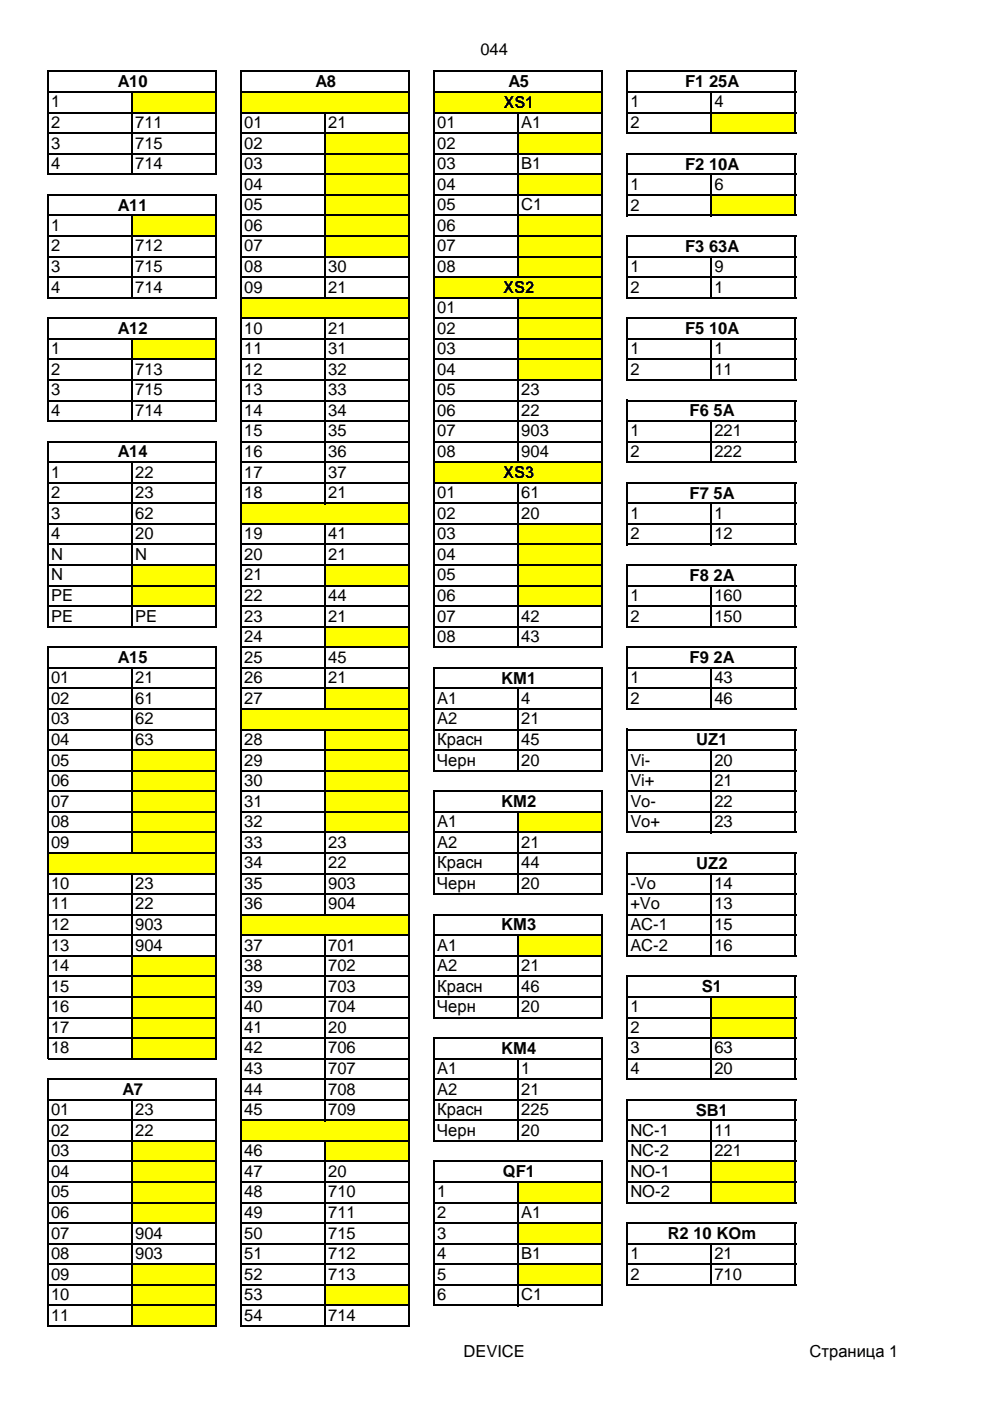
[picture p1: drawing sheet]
<svg xmlns="http://www.w3.org/2000/svg" width="210mm" height="297mm" viewBox="0 0 210 297" stroke-linecap="round" stroke-linejoin="round" font-family="sans-serif">
<defs><g id="words">
<g font-size="3.5">
<text x="101.9" y="11.6">044</text>
<text x="10.8" y="22.8">1</text>
<text x="25" y="18.5">A10</text>
<text x="66.9" y="18.5">A8</text>
<text x="106.7" y="22.9">XS1</text>
<text x="107.8" y="18.5">A5</text>
<text x="133.6" y="22.8">1</text>
<text x="145.2" y="18.5">F1 25A</text>
<text x="151.5" y="22.8">4</text>
<text x="10.8" y="27.1">2</text>
<text x="28.7" y="27.1">711</text>
<text x="51.8" y="27.1">01</text>
<text x="69.6" y="27.1">21</text>
<text x="92.7" y="27.1">01</text>
<text x="110.5" y="27.1">A1</text>
<text x="133.6" y="27.2">2</text>
<text x="10.8" y="31.5">3</text>
<text x="10.8" y="35.9">4</text>
<text x="28.7" y="31.5">715</text>
<text x="28.7" y="35.9">714</text>
<text x="51.8" y="31.5">02</text>
<text x="51.8" y="35.9">03</text>
<text x="92.7" y="31.5">02</text>
<text x="92.7" y="35.9">03</text>
<text x="110.5" y="35.9">B1</text>
<text x="145.2" y="35.9">F2 10A</text>
<text x="51.8" y="40.2">04</text>
<text x="92.7" y="40.2">04</text>
<text x="133.6" y="40.2">1</text>
<text x="151.5" y="40.2">6</text>
<text x="25" y="44.7">A11</text>
<text x="51.8" y="44.6">05</text>
<text x="92.7" y="44.6">05</text>
<text x="110.5" y="44.6">C1</text>
<text x="133.6" y="44.7">2</text>
<text x="10.8" y="48.9">1</text>
<text x="10.8" y="53.3">2</text>
<text x="28.7" y="53.3">712</text>
<text x="51.8" y="48.9">06</text>
<text x="51.8" y="53.3">07</text>
<text x="92.7" y="48.9">06</text>
<text x="92.7" y="53.3">07</text>
<text x="145.2" y="53.4">F3 63A</text>
<text x="10.8" y="57.7">3</text>
<text x="28.7" y="57.7">715</text>
<text x="51.8" y="57.7">08</text>
<text x="69.6" y="57.7">30</text>
<text x="92.7" y="57.7">08</text>
<text x="133.6" y="57.7">1</text>
<text x="151.5" y="57.7">9</text>
<text x="10.8" y="62">4</text>
<text x="28.7" y="62">714</text>
<text x="51.8" y="62">09</text>
<text x="69.6" y="62">21</text>
<text x="106.7" y="62.1">XS2</text>
<text x="133.6" y="62">2</text>
<text x="151.5" y="62">1</text>
<text x="25" y="70.8">A12</text>
<text x="51.8" y="70.7">10</text>
<text x="69.6" y="70.7">21</text>
<text x="92.7" y="66.4">01</text>
<text x="92.7" y="70.7">02</text>
<text x="145.2" y="70.8">F5 10A</text>
<text x="10.8" y="75.1">1</text>
<text x="51.8" y="75.1">11</text>
<text x="69.6" y="75.1">31</text>
<text x="92.7" y="75.1">03</text>
<text x="133.6" y="75.1">1</text>
<text x="151.5" y="75.1">1</text>
<text x="10.8" y="79.5">2</text>
<text x="10.8" y="83.8">3</text>
<text x="28.7" y="79.5">713</text>
<text x="28.7" y="83.8">715</text>
<text x="51.8" y="79.5">12</text>
<text x="51.8" y="83.8">13</text>
<text x="69.6" y="79.5">32</text>
<text x="69.6" y="83.8">33</text>
<text x="92.7" y="79.5">04</text>
<text x="92.7" y="83.8">05</text>
<text x="110.5" y="83.8">23</text>
<text x="133.6" y="79.5">2</text>
<text x="151.5" y="79.5">11</text>
<text x="10.8" y="88.2">4</text>
<text x="28.7" y="88.2">714</text>
<text x="51.8" y="88.2">14</text>
<text x="69.6" y="88.2">34</text>
<text x="92.7" y="88.2">06</text>
<text x="110.5" y="88.2">22</text>
<text x="146.2" y="88.3">F6 5A</text>
<text x="51.8" y="92.5">15</text>
<text x="69.6" y="92.5">35</text>
<text x="92.7" y="92.5">07</text>
<text x="110.5" y="92.5">903</text>
<text x="133.6" y="92.5">1</text>
<text x="151.5" y="92.5">221</text>
<text x="10.8" y="101.3">1</text>
<text x="25" y="97">A14</text>
<text x="28.7" y="101.3">22</text>
<text x="51.8" y="96.9">16</text>
<text x="51.8" y="101.3">17</text>
<text x="69.6" y="96.9">36</text>
<text x="69.6" y="101.3">37</text>
<text x="92.7" y="96.9">08</text>
<text x="106.7" y="101.3">XS3</text>
<text x="110.5" y="96.9">904</text>
<text x="133.6" y="96.9">2</text>
<text x="151.5" y="96.9">222</text>
<text x="10.8" y="105.6">2</text>
<text x="28.7" y="105.6">23</text>
<text x="51.8" y="105.6">18</text>
<text x="69.6" y="105.6">21</text>
<text x="92.7" y="105.6">01</text>
<text x="110.5" y="105.6">61</text>
<text x="146.2" y="105.7">F7 5A</text>
<text x="10.8" y="110">3</text>
<text x="28.7" y="110">62</text>
<text x="92.7" y="110">02</text>
<text x="110.5" y="110">20</text>
<text x="133.6" y="110">1</text>
<text x="151.5" y="110">1</text>
<text x="10.8" y="114.3">4</text>
<text x="10.8" y="118.7">N</text>
<text x="28.7" y="114.3">20</text>
<text x="28.7" y="118.7">N</text>
<text x="51.8" y="114.3">19</text>
<text x="51.8" y="118.7">20</text>
<text x="69.6" y="114.3">41</text>
<text x="69.6" y="118.7">21</text>
<text x="92.7" y="114.3">03</text>
<text x="92.7" y="118.7">04</text>
<text x="133.6" y="114.3">2</text>
<text x="151.5" y="114.3">12</text>
<text x="10.8" y="123.1">N</text>
<text x="51.8" y="123.1">21</text>
<text x="92.7" y="123.1">05</text>
<text x="146.2" y="123.1">F8 2A</text>
<text x="10.8" y="127.4">PE</text>
<text x="10.8" y="131.8">PE</text>
<text x="28.7" y="131.8">PE</text>
<text x="51.8" y="127.4">22</text>
<text x="51.8" y="131.8">23</text>
<text x="69.6" y="127.4">44</text>
<text x="69.6" y="131.8">21</text>
<text x="92.7" y="127.4">06</text>
<text x="92.7" y="131.8">07</text>
<text x="110.5" y="131.8">42</text>
<text x="133.6" y="127.4">1</text>
<text x="133.6" y="131.8">2</text>
<text x="151.5" y="127.4">160</text>
<text x="151.5" y="131.8">150</text>
<text x="51.8" y="136.1">24</text>
<text x="92.7" y="136.1">08</text>
<text x="110.5" y="136.1">43</text>
<text x="25" y="140.6">A15</text>
<text x="51.8" y="140.5">25</text>
<text x="69.6" y="140.5">45</text>
<text x="146.2" y="140.6">F9 2A</text>
<text x="10.8" y="144.9">01</text>
<text x="10.8" y="149.2">02</text>
<text x="28.7" y="144.9">21</text>
<text x="28.7" y="149.2">61</text>
<text x="51.8" y="144.9">26</text>
<text x="51.8" y="149.2">27</text>
<text x="69.6" y="144.9">21</text>
<text x="92.7" y="149.2">A1</text>
<text x="106.3" y="144.9">KM1</text>
<text x="110.5" y="149.2">4</text>
<text x="133.6" y="144.9">1</text>
<text x="133.6" y="149.2">2</text>
<text x="151.5" y="144.9">43</text>
<text x="151.5" y="149.2">46</text>
<text x="10.8" y="153.6">03</text>
<text x="28.7" y="153.6">62</text>
<text x="92.7" y="153.6">A2</text>
<text x="110.5" y="153.6">21</text>
<text x="10.8" y="157.9">04</text>
<text x="28.7" y="157.9">63</text>
<text x="51.8" y="157.9">28</text>
<text x="92.7" y="157.9">Красн</text>
<text x="110.5" y="157.9">45</text>
<text x="147.6" y="158">UZ1</text>
<text x="10.8" y="162.3">05</text>
<text x="10.8" y="166.7">06</text>
<text x="51.8" y="162.3">29</text>
<text x="51.8" y="166.7">30</text>
<text x="92.7" y="162.3">Черн</text>
<text x="110.5" y="162.3">20</text>
<text x="133.6" y="162.3">Vi-</text>
<text x="133.6" y="166.7">Vi+</text>
<text x="151.5" y="162.3">20</text>
<text x="151.5" y="166.7">21</text>
<text x="10.8" y="171">07</text>
<text x="51.8" y="171">31</text>
<text x="106.3" y="171.1">KM2</text>
<text x="133.6" y="171">Vo-</text>
<text x="151.5" y="171">22</text>
<text x="10.8" y="175.4">08</text>
<text x="10.8" y="179.7">09</text>
<text x="51.8" y="175.4">32</text>
<text x="51.8" y="179.7">33</text>
<text x="69.6" y="179.7">23</text>
<text x="92.7" y="175.4">A1</text>
<text x="92.7" y="179.7">A2</text>
<text x="110.5" y="179.7">21</text>
<text x="133.6" y="175.4">Vo+</text>
<text x="151.5" y="175.4">23</text>
<text x="51.8" y="184.1">34</text>
<text x="69.6" y="184.1">22</text>
<text x="92.7" y="184.1">Красн</text>
<text x="110.5" y="184.1">44</text>
<text x="147.6" y="184.2">UZ2</text>
<text x="10.8" y="188.5">10</text>
<text x="28.7" y="188.5">23</text>
<text x="51.8" y="188.5">35</text>
<text x="69.6" y="188.5">903</text>
<text x="92.7" y="188.5">Черн</text>
<text x="110.5" y="188.5">20</text>
<text x="133.6" y="188.5">-Vo</text>
<text x="151.5" y="188.5">14</text>
<text x="10.8" y="192.8">11</text>
<text x="10.8" y="197.2">12</text>
<text x="28.7" y="192.8">22</text>
<text x="28.7" y="197.2">903</text>
<text x="51.8" y="192.8">36</text>
<text x="69.6" y="192.8">904</text>
<text x="106.3" y="197.3">KM3</text>
<text x="133.6" y="192.8">+Vo</text>
<text x="133.6" y="197.2">AC-1</text>
<text x="151.5" y="192.8">13</text>
<text x="151.5" y="197.2">15</text>
<text x="10.8" y="201.5">13</text>
<text x="28.7" y="201.5">904</text>
<text x="51.8" y="201.5">37</text>
<text x="69.6" y="201.5">701</text>
<text x="92.7" y="201.5">A1</text>
<text x="133.6" y="201.5">AC-2</text>
<text x="151.5" y="201.5">16</text>
<text x="10.8" y="205.9">14</text>
<text x="51.8" y="205.9">38</text>
<text x="69.6" y="205.9">702</text>
<text x="92.7" y="205.9">A2</text>
<text x="110.5" y="205.9">21</text>
<text x="10.8" y="210.3">15</text>
<text x="10.8" y="214.6">16</text>
<text x="51.8" y="210.3">39</text>
<text x="51.8" y="214.6">40</text>
<text x="69.6" y="210.3">703</text>
<text x="69.6" y="214.6">704</text>
<text x="92.7" y="210.3">Красн</text>
<text x="92.7" y="214.6">Черн</text>
<text x="110.5" y="210.3">46</text>
<text x="110.5" y="214.6">20</text>
<text x="133.6" y="214.6">1</text>
<text x="148.8" y="210.4">S1</text>
<text x="10.8" y="219">17</text>
<text x="51.8" y="219">41</text>
<text x="69.6" y="219">20</text>
<text x="133.6" y="219.1">2</text>
<text x="10.8" y="223.4">18</text>
<text x="51.8" y="223.4">42</text>
<text x="51.8" y="227.7">43</text>
<text x="69.6" y="223.4">706</text>
<text x="69.6" y="227.7">707</text>
<text x="92.7" y="227.7">A1</text>
<text x="106.3" y="223.4">KM4</text>
<text x="110.5" y="227.7">1</text>
<text x="133.6" y="223.4">3</text>
<text x="133.6" y="227.7">4</text>
<text x="151.5" y="223.4">63</text>
<text x="151.5" y="227.7">20</text>
<text x="26" y="232.2">A7</text>
<text x="51.8" y="232.1">44</text>
<text x="69.6" y="232.1">708</text>
<text x="92.7" y="232.1">A2</text>
<text x="110.5" y="232.1">21</text>
<text x="10.8" y="236.4">01</text>
<text x="28.7" y="236.4">23</text>
<text x="51.8" y="236.4">45</text>
<text x="69.6" y="236.4">709</text>
<text x="92.7" y="236.4">Красн</text>
<text x="110.5" y="236.4">225</text>
<text x="147.5" y="236.5">SB1</text>
<text x="10.8" y="240.8">02</text>
<text x="10.8" y="245.2">03</text>
<text x="28.7" y="240.8">22</text>
<text x="51.8" y="245.2">46</text>
<text x="92.7" y="240.8">Черн</text>
<text x="110.5" y="240.8">20</text>
<text x="133.6" y="240.8">NC-1</text>
<text x="133.6" y="245.2">NC-2</text>
<text x="151.5" y="240.8">11</text>
<text x="151.5" y="245.2">221</text>
<text x="10.8" y="249.5">04</text>
<text x="51.8" y="249.5">47</text>
<text x="69.6" y="249.5">20</text>
<text x="106.6" y="249.6">QF1</text>
<text x="133.6" y="249.5">NO-1</text>
<text x="10.8" y="253.9">05</text>
<text x="51.8" y="253.9">48</text>
<text x="69.6" y="253.9">710</text>
<text x="92.7" y="253.9">1</text>
<text x="133.6" y="253.9">NO-2</text>
<text x="10.8" y="258.2">06</text>
<text x="10.8" y="262.6">07</text>
<text x="28.7" y="262.6">904</text>
<text x="51.8" y="258.2">49</text>
<text x="51.8" y="262.6">50</text>
<text x="69.6" y="258.2">711</text>
<text x="69.6" y="262.6">715</text>
<text x="92.7" y="258.3">2</text>
<text x="92.7" y="262.7">3</text>
<text x="110.5" y="258.2">A1</text>
<text x="141.6" y="262.7">R2 10 KOm</text>
<text x="10.8" y="267">08</text>
<text x="28.7" y="267">903</text>
<text x="51.8" y="267">51</text>
<text x="69.6" y="267">712</text>
<text x="92.7" y="267">4</text>
<text x="110.5" y="267">B1</text>
<text x="133.6" y="267">1</text>
<text x="151.5" y="267">21</text>
<text x="10.8" y="271.3">09</text>
<text x="10.8" y="275.7">10</text>
<text x="51.8" y="271.3">52</text>
<text x="51.8" y="275.7">53</text>
<text x="69.6" y="271.3">713</text>
<text x="92.7" y="271.4">5</text>
<text x="92.7" y="275.7">6</text>
<text x="110.5" y="275.7">C1</text>
<text x="133.6" y="271.3">2</text>
<text x="151.5" y="271.3">710</text>
<text x="10.8" y="280">11</text>
<text x="51.8" y="280">54</text>
<text x="69.6" y="280">714</text>
<text x="98.3" y="287.7">DEVICE</text>
<text x="171.7" y="287.7">Страница 1</text>
</g>
</g></defs>
<g fill="#ff0">
<path d="M28 19.5h17.8v4.4h-17.8z"/>
<path d="M51.1 19.5h35.7v4.4h-35.7z"/>
<path d="M92 19.5h35.7v4.4h-35.7z"/>
<path d="M150.8 23.9h17.9v4.4h-17.9z"/>
<path d="M68.9 28.2h17.9v4.4h-17.9z"/>
<path d="M109.9 28.2h17.8v4.4h-17.8z"/>
<path d="M68.9 32.6h17.9v4.4h-17.9z"/>
<path d="M68.9 37h17.9v4.4h-17.9z"/>
<path d="M109.9 37h17.8v4.4h-17.8z"/>
<path d="M68.9 41.3h17.9v4.4h-17.9z"/>
<path d="M150.8 41.3h17.9v4.4h-17.9z"/>
<path d="M28 45.7h17.8v4.4h-17.8z"/>
<path d="M68.9 45.7h17.9v4.4h-17.9z"/>
<path d="M109.9 45.7h17.8v4.4h-17.8z"/>
<path d="M68.9 50h17.9v4.4h-17.9z"/>
<path d="M109.9 50h17.8v4.4h-17.8z"/>
<path d="M109.9 54.4h17.8v4.4h-17.8z"/>
<path d="M92 58.8h35.7v4.4h-35.7z"/>
<path d="M51.1 63.1h35.7v4.4h-35.7z"/>
<path d="M109.9 63.1h17.8v4.4h-17.8z"/>
<path d="M109.9 67.5h17.8v4.4h-17.8z"/>
<path d="M28 71.8h17.8v4.4h-17.8z"/>
<path d="M109.9 71.8h17.8v4.4h-17.8z"/>
<path d="M109.9 76.2h17.8v4.4h-17.8z"/>
<path d="M92 98h35.7v4.4h-35.7z"/>
<path d="M51.1 106.7h35.7v4.4h-35.7z"/>
<path d="M109.9 111.1h17.8v4.4h-17.8z"/>
<path d="M109.9 115.4h17.8v4.4h-17.8z"/>
<path d="M28 119.8h17.8v4.4h-17.8z"/>
<path d="M68.9 119.8h17.9v4.4h-17.9z"/>
<path d="M109.9 119.8h17.8v4.4h-17.8z"/>
<path d="M28 124.2h17.8v4.4h-17.8z"/>
<path d="M109.9 124.2h17.8v4.4h-17.8z"/>
<path d="M68.9 132.9h17.9v4.4h-17.9z"/>
<path d="M68.9 146h17.9v4.4h-17.9z"/>
<path d="M51.1 150.3h35.7v4.4h-35.7z"/>
<path d="M68.9 154.7h17.9v4.4h-17.9z"/>
<path d="M28 159h17.8v17.5h-17.8z"/>
<path d="M68.9 159h17.9v17.5h-17.9z"/>
<path d="M109.9 172.1h17.8v4.4h-17.8z"/>
<path d="M28 176.5h17.8v4.4h-17.8z"/>
<path d="M10.2 180.8h35.6v4.5h-35.6z"/>
<path d="M51.1 193.9h35.7v4.4h-35.7z"/>
<path d="M109.9 198.3h17.8v4.4h-17.8z"/>
<path d="M28 202.6h17.8v4.5h-17.8z"/>
<path d="M28 207h17.8v4.4h-17.8z"/>
<path d="M28 211.4h17.8v4.4h-17.8z"/>
<path d="M150.8 211.4h17.9v4.4h-17.9z"/>
<path d="M28 215.7h17.8v4.4h-17.8z"/>
<path d="M150.8 215.7h17.9v4.4h-17.9z"/>
<path d="M28 220.1h17.8v4.4h-17.8z"/>
<path d="M51.1 237.5h35.7v4.4h-35.7z"/>
<path d="M28 241.9h17.8v4.4h-17.8z"/>
<path d="M68.9 241.9h17.9v4.4h-17.9z"/>
<path d="M28 246.3h17.8v4.4h-17.8z"/>
<path d="M150.8 246.3h17.9v4.4h-17.9z"/>
<path d="M28 250.6h17.8v4.4h-17.8z"/>
<path d="M109.9 250.6h17.8v4.4h-17.8z"/>
<path d="M150.8 250.6h17.9v4.4h-17.9z"/>
<path d="M28 255h17.8v4.4h-17.8z"/>
<path d="M109.9 259.3h17.8v4.4h-17.8z"/>
<path d="M28 268.1h17.8v4.4h-17.8z"/>
<path d="M109.9 268.1h17.8v4.4h-17.8z"/>
<path d="M28 272.4h17.8v4.4h-17.8z"/>
<path d="M68.9 272.4h17.9v4.4h-17.9z"/>
<path d="M28 276.8h17.8v4.4h-17.8z"/>
</g>
<g fill="none" stroke="#000" stroke-width=".34">
<path d="M10.2 15v22.1M10.3 15.2h35.7M10.3 19.5h35.7M28 19.7v17.4M45.8 15.3v21.8M51.1 15v266.3M51.3 15.2h35.6M51.3 19.5h35.6M86.7 15.3v266M92 15v122.4M92.2 15.2h35.6M92.2 19.5h35.6"/>
<path d="M127.7 15.3v122.1M133 15v13.4M133.1 15.2h35.7M133.1 19.5h35.7M150.8 19.7v8.7M168.6 15.3v13.1M10.3 23.9h35.7M10.3 28.2h35.7M10.3 32.6h35.7M10.3 37h35.7M51.3 23.9h35.6M51.3 28.2h35.6"/>
<path d="M51.3 32.6h35.6M51.3 37h35.6M68.9 24v39.3M92.2 23.9h35.6M92.2 28.2h35.6M92.2 32.6h35.6M92.2 37h35.6M109.9 24v34.9M133 32.4v13.4M133.1 23.9h35.7M133.1 28.2h35.7M133.1 32.6h35.7"/>
<path d="M133.1 37h35.7M150.8 37.1v8.7M168.6 32.8v13M10.2 41.1v22.2M10.3 41.3h35.7M10.3 45.7h35.7M10.3 50h35.7M10.3 54.4h35.7M10.3 58.8h35.7M28 45.8v17.5M45.8 41.5v21.8M51.3 41.3h35.6"/>
<path d="M51.3 45.7h35.6M51.3 50h35.6M51.3 54.4h35.6M51.3 58.8h35.6M92.2 41.3h35.6M92.2 45.7h35.6M92.2 50h35.6M92.2 54.4h35.6M92.2 58.8h35.6M133 49.9v13.4M133.1 41.3h35.7M133.1 45.7h35.7"/>
<path d="M133.1 50h35.7M133.1 54.4h35.7M133.1 58.8h35.7M150.8 54.6v8.7M168.6 50.2v13.1M10.2 67.3v22.2M10.3 63.1h35.7M10.3 67.5h35.7M10.3 71.8h35.7M10.3 76.2h35.7M28 72v17.5M45.8 67.6v21.9"/>
<path d="M51.3 63.1h35.6M51.3 67.5h35.6M51.3 71.8h35.6M51.3 76.2h35.6M68.9 67.6v39.3M92.2 63.1h35.6M92.2 67.5h35.6M92.2 71.8h35.6M92.2 76.2h35.6M109.9 63.3v34.9M133 67.3v13.4M133.1 63.1h35.7"/>
<path d="M133.1 67.5h35.7M133.1 71.8h35.7M133.1 76.2h35.7M150.8 72v8.7M168.6 67.6v13.1M10.2 93.5v39.6M10.3 80.6h35.7M10.3 84.9h35.7M10.3 89.3h35.7M10.3 93.6h35.7M10.3 98h35.7M28 98.2v34.9"/>
<path d="M45.8 93.8v39.3M51.3 80.6h35.6M51.3 84.9h35.6M51.3 89.3h35.6M51.3 93.6h35.6M51.3 98h35.6M92.2 80.6h35.6M92.2 84.9h35.6M92.2 89.3h35.6M92.2 93.6h35.6M92.2 98h35.6M133 84.8v13.4"/>
<path d="M133.1 80.6h35.7M133.1 84.9h35.7M133.1 89.3h35.7M133.1 93.6h35.7M133.1 98h35.7M150.8 89.5v8.7M168.6 85.1v13.1M10.3 102.4h35.7M10.3 106.7h35.7M10.3 111.1h35.7M10.3 115.4h35.7M10.3 119.8h35.7"/>
<path d="M51.3 102.4h35.6M51.3 106.7h35.6M51.3 111.1h35.6M51.3 115.4h35.6M51.3 119.8h35.6M68.9 111.3v39.2M92.2 102.4h35.6M92.2 106.7h35.6M92.2 111.1h35.6M92.2 115.4h35.6M92.2 119.8h35.6M109.9 102.5v34.9"/>
<path d="M133 102.2v13.4M133 119.6v13.5M133.1 102.4h35.7M133.1 106.7h35.7M133.1 111.1h35.7M133.1 115.4h35.7M133.1 119.8h35.7M150.8 106.9v8.7M168.6 102.5v13.1M168.6 120v13.1M10.2 137.1v87.5M10.3 124.2h35.7"/>
<path d="M10.3 128.5h35.7M10.3 132.9h35.7M10.3 137.2h35.7M45.8 137.4v87.2M51.3 124.2h35.6M51.3 128.5h35.6M51.3 132.9h35.6M51.3 137.2h35.6M92.2 124.2h35.6M92.2 128.5h35.6M92.2 132.9h35.6M92.2 137.2h35.6"/>
<path d="M133 137.1v13.4M133.1 124.2h35.7M133.1 128.5h35.7M133.1 132.9h35.7M133.1 137.2h35.7M150.8 124.3v8.8M168.6 137.4v13.1M10.3 141.6h35.7M10.3 146h35.7M10.3 150.3h35.7M10.3 154.7h35.7M10.3 159h35.7"/>
<path d="M28 141.8v39.2M51.3 141.6h35.6M51.3 146h35.6M51.3 150.3h35.6M51.3 154.7h35.6M51.3 159h35.6M68.9 154.9v39.2M92 141.4v22.2M92.2 141.6h35.6M92.2 146h35.6M92.2 150.3h35.6M92.2 154.7h35.6"/>
<path d="M92.2 159h35.6M109.9 146.1v17.5M127.7 141.8v21.8M133 154.5v22.2M133.1 141.6h35.7M133.1 146h35.7M133.1 150.3h35.7M133.1 154.7h35.7M133.1 159h35.7M150.8 141.8v8.7M150.8 159.2v17.5M168.6 154.9v21.8"/>
<path d="M10.3 163.4h35.7M10.3 167.8h35.7M10.3 172.1h35.7M10.3 176.5h35.7M51.3 163.4h35.6M51.3 167.8h35.6M51.3 172.1h35.6M51.3 176.5h35.6M92 167.6v22.1M92.2 163.4h35.6M92.2 167.8h35.6M92.2 172.1h35.6"/>
<path d="M92.2 176.5h35.6M109.9 172.3v17.4M127.7 167.9v21.8M133.1 163.4h35.7M133.1 167.8h35.7M133.1 172.1h35.7M133.1 176.5h35.7M10.3 180.8h35.7M10.3 185.2h35.7M10.3 189.6h35.7M10.3 193.9h35.7M10.3 198.3h35.7"/>
<path d="M28 185.4v39.2M51.3 180.8h35.6M51.3 185.2h35.6M51.3 189.6h35.6M51.3 193.9h35.6M51.3 198.3h35.6M68.9 198.5v39.2M92 193.8v22.1M92.2 180.8h35.6M92.2 185.2h35.6M92.2 189.6h35.6M92.2 193.9h35.6"/>
<path d="M92.2 198.3h35.6M109.9 198.5v17.4M127.7 194.1v21.8M133 180.7v22.1M133.1 180.8h35.7M133.1 185.2h35.7M133.1 189.6h35.7M133.1 193.9h35.7M133.1 198.3h35.7M150.8 185.4v17.4M168.6 181v21.8M10.3 202.6h35.7"/>
<path d="M10.3 207h35.7M10.3 211.4h35.7M10.3 215.7h35.7M51.3 202.6h35.6M51.3 207h35.6M51.3 211.4h35.6M51.3 215.7h35.6M92 219.9v22.2M92.2 202.6h35.6M92.2 207h35.6M92.2 211.4h35.6M92.2 215.7h35.6"/>
<path d="M133 206.8v22.2M133.1 202.6h35.7M133.1 207h35.7M133.1 211.4h35.7M133.1 215.7h35.7M150.8 211.5v17.5M168.6 207.2v21.8M10.2 228.6v52.7M10.3 220.1h35.7M10.3 224.5h35.7M10.3 228.8h35.7M10.3 233.2h35.7"/>
<path d="M10.3 237.5h35.7M28 233.3v48M45.8 229v52.3M51.3 220.1h35.6M51.3 224.5h35.6M51.3 228.8h35.6M51.3 233.2h35.6M51.3 237.5h35.6M92.2 220.1h35.6M92.2 224.5h35.6M92.2 228.8h35.6M92.2 233.2h35.6"/>
<path d="M92.2 237.5h35.6M109.9 224.6v17.5M127.7 220.3v21.8M133 233v22.1M133.1 220.1h35.7M133.1 224.5h35.7M133.1 228.8h35.7M133.1 233.2h35.7M133.1 237.5h35.7M150.8 237.7v17.4M168.6 233.3v21.8M10.3 241.9h35.7"/>
<path d="M10.3 246.3h35.7M10.3 250.6h35.7M10.3 255h35.7M10.3 259.3h35.7M51.3 241.9h35.6M51.3 246.3h35.6M51.3 250.6h35.6M51.3 255h35.6M51.3 259.3h35.6M68.9 242.1v39.2M92 246.1v30.8M92.2 241.9h35.6"/>
<path d="M92.2 246.3h35.6M92.2 250.6h35.6M92.2 255h35.6M92.2 259.3h35.6M109.9 250.8v26.1M127.7 246.4v30.5M133 259.2v13.4M133.1 241.9h35.7M133.1 246.3h35.7M133.1 250.6h35.7M133.1 255h35.7M133.1 259.3h35.7"/>
<path d="M168.6 259.5v13.1M10.3 263.7h35.7M10.3 268.1h35.7M10.3 272.4h35.7M10.3 276.8h35.7M51.3 263.7h35.6M51.3 268.1h35.6M51.3 272.4h35.6M51.3 276.8h35.6M92.2 263.7h35.6M92.2 268.1h35.6M92.2 272.4h35.6"/>
<path d="M92.2 276.8h35.6M133.1 263.7h35.7M133.1 268.1h35.7M133.1 272.4h35.7M150.8 263.9v8.7M10.3 281.1h35.7M51.3 281.1h35.6"/>
</g>
<use href="#words"/>
</svg>
